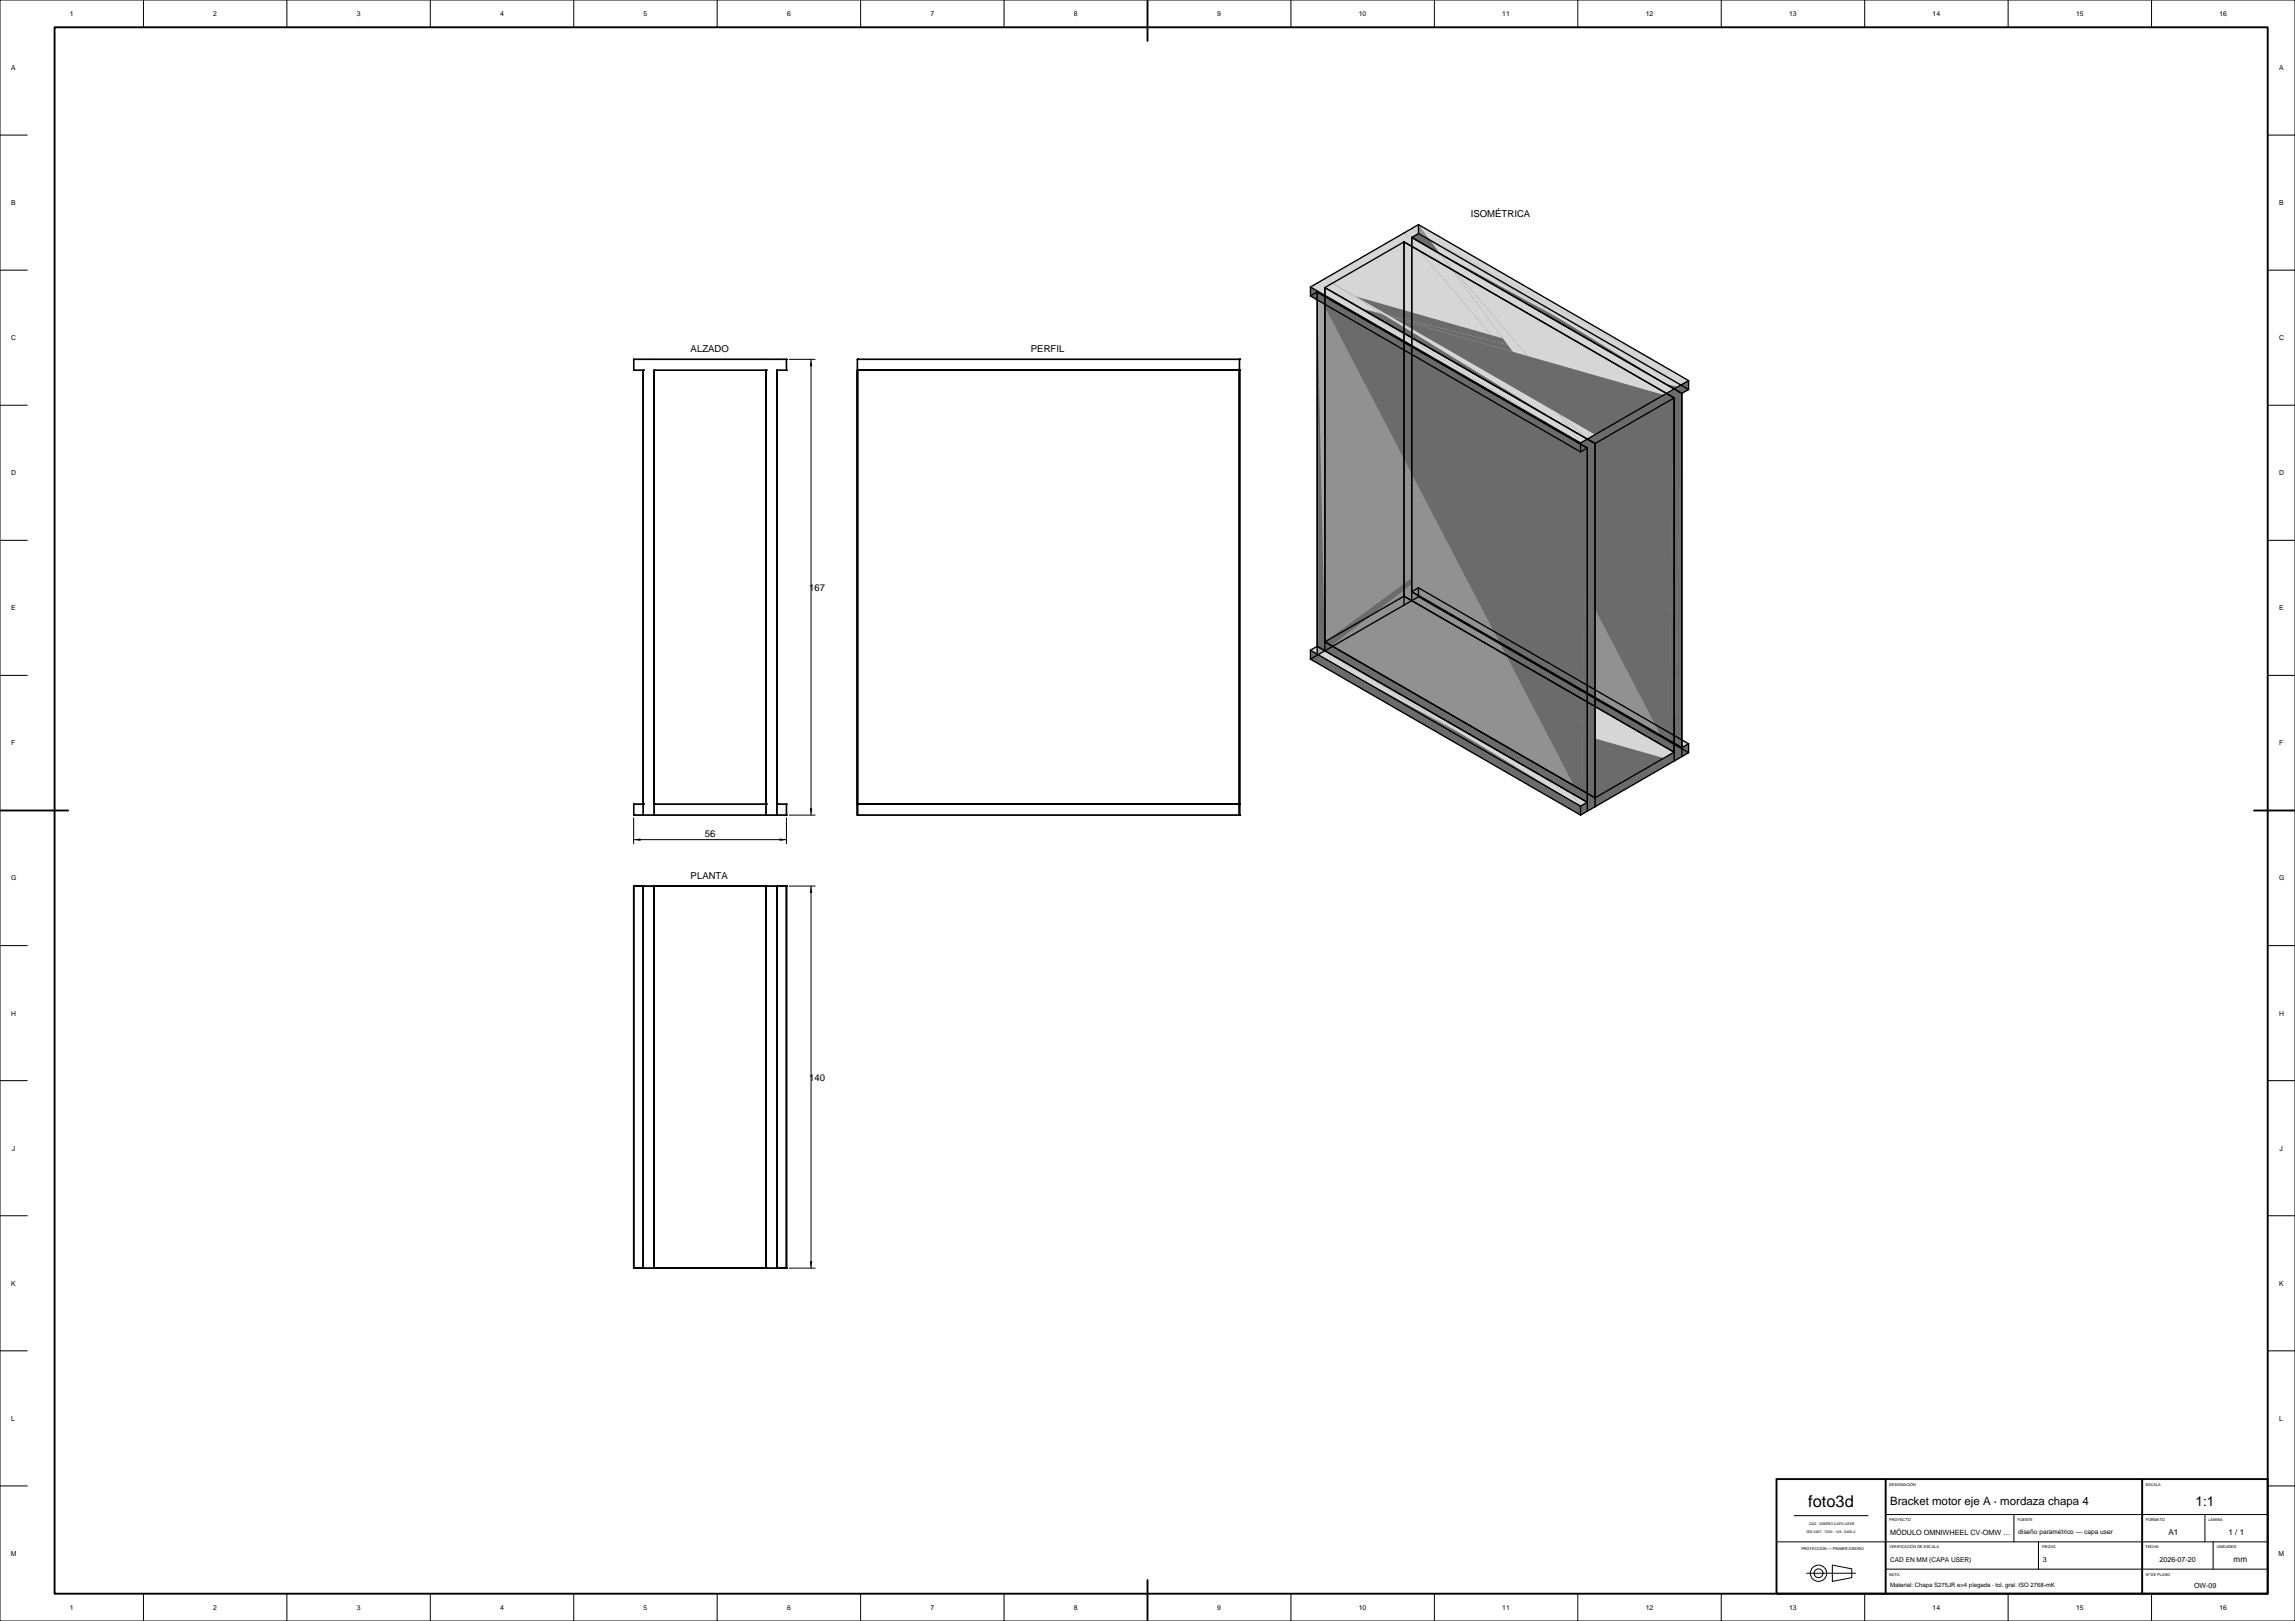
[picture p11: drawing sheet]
<svg xmlns="http://www.w3.org/2000/svg" width="841mm" height="594mm" viewBox="0 0 841 594" stroke-linecap="round" stroke-linejoin="round" font-family="sans-serif">
<defs><g id="words">
<text font-size="6" x="662.7" y="552.4">foto3d</text>
<text font-size="5" x="804.5" y="551.7">1:1</text>
<text font-size="4.2" x="692.6" y="551.4">Bracket motor eje A · mordaza chapa 4</text>
<g font-size="3.5">
<text x="539" y="79.6">ISOMÉTRICA</text>
<text x="253.1" y="128.9">ALZADO</text>
<text x="377.8" y="128.9">PERFIL</text>
<text x="296.5" y="216.4">167</text>
<text x="258.3" y="306.7">56</text>
<text x="253.1" y="321.9">PLANTA</text>
<text x="296.5" y="395.9">140</text>
</g>
<g font-size="3">
<text x="794.6" y="562.5">A1</text>
<text x="816.6" y="562.5">1 / 1</text>
<text x="818.5" y="572.5">mm</text>
</g>
<g font-size="2.6">
<text x="692.6" y="562.4">MÓDULO OMNIWHEEL CV-OMW …</text>
<text x="748.6" y="572.3">3</text>
<text x="791.4" y="572.3">2026-07-20</text>
<text x="804" y="581.8">OW-09</text>
</g>
<g font-size="2.5">
<text x="25.6" y="5.9">1</text>
<text x="78.1" y="5.9">2</text>
<text x="130.7" y="5.9">3</text>
<text x="183.3" y="5.9">4</text>
<text x="235.8" y="5.9">5</text>
<text x="288.4" y="5.9">6</text>
<text x="341" y="5.9">7</text>
<text x="393.5" y="5.9">8</text>
<text x="446.1" y="5.9">9</text>
<text x="498" y="5.9">10</text>
<text x="550.5" y="5.9">11</text>
<text x="603.1" y="5.9">12</text>
<text x="655.6" y="5.9">13</text>
<text x="708.2" y="5.9">14</text>
<text x="760.8" y="5.9">15</text>
<text x="813.3" y="5.9">16</text>
<text x="4.2" y="25.7">A</text>
<text x="835.2" y="25.7">A</text>
<text x="4.2" y="75.1">B</text>
<text x="835.2" y="75.1">B</text>
<text x="4.2" y="124.7">C</text>
<text x="835.2" y="124.7">C</text>
<text x="4.2" y="174.1">D</text>
<text x="835.2" y="174.1">D</text>
<text x="4.2" y="223.7">E</text>
<text x="835.2" y="223.7">E</text>
<text x="4.2" y="273.1">F</text>
<text x="835.2" y="273.1">F</text>
<text x="4.2" y="322.7">G</text>
<text x="835.2" y="322.7">G</text>
<text x="4.2" y="372.1">H</text>
<text x="835.2" y="372.1">H</text>
<text x="4.4" y="421.7">J</text>
<text x="835.4" y="421.7">J</text>
<text x="4.2" y="471.1">K</text>
<text x="835.2" y="471.1">K</text>
<text x="4.2" y="520.7">L</text>
<text x="835.2" y="520.7">L</text>
<text x="4" y="570.1">M</text>
<text x="835" y="570.1">M</text>
<text x="25.6" y="589.9">1</text>
<text x="78.1" y="589.9">2</text>
<text x="130.7" y="589.9">3</text>
<text x="183.3" y="589.9">4</text>
<text x="235.8" y="589.9">5</text>
<text x="288.4" y="589.9">6</text>
<text x="341" y="589.9">7</text>
<text x="393.5" y="589.9">8</text>
<text x="446.1" y="589.9">9</text>
<text x="498" y="589.9">10</text>
<text x="550.5" y="589.9">11</text>
<text x="603.1" y="589.9">12</text>
<text x="655.6" y="589.9">13</text>
<text x="708.2" y="589.9">14</text>
<text x="760.8" y="589.9">15</text>
<text x="813.3" y="589.9">16</text>
</g>
<g font-size="2.4">
<text x="739.6" y="562.3">diseño paramétrico — capa user</text>
<text x="692.6" y="572.3">CAD EN MM (CAPA USER)</text>
</g>
<text font-size="2.2" x="692.6" y="581.7">Material: Chapa S275JR e=4 plegada · tol. gral. ISO 2768-mK</text>
<g font-size="1.4">
<text x="692.3" y="544.4">DESIGNACIÓN</text>
<text x="786.3" y="544.4">ESCALA</text>
<text x="692.3" y="557.4">PROYECTO</text>
<text x="739.3" y="557.4">FUENTE</text>
<text x="786.3" y="557.4">FORMATO</text>
<text x="809.3" y="557.4">LÁMINA</text>
<text x="660.1" y="567.9">PROYECCIÓN — PRIMER DIEDRO</text>
<text x="692.3" y="567.4">VERIFICACIÓN DE ESCALA</text>
<text x="748.3" y="567.4">PIEZAS</text>
<text x="786.3" y="567.4">FECHA</text>
<text x="812.3" y="567.4">UNIDADES</text>
<text x="692.3" y="577.4">NOTA</text>
<text x="786.3" y="577.4">Nº DE PLANO</text>
</g>
<g font-size="1.3">
<text x="662" y="561.9">ISO 5457 · 7200 · 129 · 5456-2</text>
<text x="662.9" y="558.7">CAD · DISEÑO CAPA USER</text>
</g>
</g></defs>
<g fill="#a6a6a6">
<path d="M517.3 219.9l2.5-1.2-2.5 1.4z"/>
<path d="M517.3 216.8l2.5 1.9-2.5 1.2z"/>
<path d="M517.3 216.8l2.5-1.4v3.3z"/>
</g>
<path d="M517.3 216.8l2.5-1.4 3.7 5z" fill="#d6d6d6"/>
<g fill="#a6a6a6">
<path d="M485.5 235.6l29-14.3v.4z"/>
<path d="M485.5 235.2l29-16.7v2.8z"/>
<path d="M485.5 235.6l29-13.9-29 16.8z"/>
<path d="M485.5 235.2l29-13.9-29 14.3z"/>
</g>
<path d="M517.3 220.1l2.5-1.4 99 57.1z" fill="#6b6b6b"/>
<path d="M519.8 215.4l99 57.2-99-53.9z" fill="#919191"/>
<path d="M514.5 221.7l2.8-1.6 99 57.2z" fill="#6b6b6b"/>
<path d="M519.8 215.4l99 57.2-95.3-52.2z" fill="#d6d6d6"/>
<path d="M482.7 237v3.1l-2.5 1.4z" fill="#a6a6a6"/>
<path d="M480.2 241.5l2.5-1.4 6.2 3.6z" fill="#6b6b6b"/>
<g fill="#a6a6a6">
<path d="M480.2 238.3l2.5-1.3-2.5 4.5z"/>
<path d="M480.2 238.3l2.5-1.5z"/>
<path d="M514.5 88.6l2.8 131.5-2.8 1.6z"/>
</g>
<path d="M485.5 238.5l29-16.8 85.7 49.5z" fill="#6b6b6b"/>
<g fill="#d6d6d6">
<path d="M514.5 218.5l13.3 7.6 43.4 58.6z"/>
<path d="M485.5 235.2l29-16.7 56.7 66.2z"/>
</g>
<g fill="#6b6b6b">
<path d="M485.5 238.5l114.7 32.7-101.4-25.1z"/>
<path d="M517.3 220.1l101.5 55.7-8.7-2.1z"/>
</g>
<path d="M519.8 218.7l99 53.9v3.2z" fill="#919191"/>
<g fill="#6b6b6b">
<path d="M482.7 240.1l2.8-1.6 99 57.1z"/>
<path d="M514.5 221.7l101.8 55.6-2.8 1.6z"/>
</g>
<path d="M523.5 220.4l95.3 52.2-2.5 1.4z" fill="#d6d6d6"/>
<g fill="#6b6b6b">
<path d="M480.2 238.3l99 60.4-99-57.2z"/>
<path d="M480.2 241.5l8.7 2.2 90.3 55z"/>
</g>
<path d="M480.2 238.3l2.5-1.5 96.5 58.6z" fill="#d6d6d6"/>
<path d="M482.7 107l2.8 131.5-2.8 1.6z" fill="#a6a6a6"/>
<path d="M517.3 216.8l99-72.6-96.5 74z" fill="#919191"/>
<path d="M514.5 88.6l96.6 185.6-96.6-55.7z" fill="#6b6b6b"/>
<path d="M514.5 88.6l2.8-1.6v133.1z" fill="#a6a6a6"/>
<path d="M498.8 246.1l101.4 25.1 13.3 7.7z" fill="#6b6b6b"/>
<g fill="#d6d6d6">
<path d="M527.8 226.1l85.7 49.5-29 16.8z"/>
<path d="M527.8 226.1l56.7 66.3-13.3-7.7z"/>
</g>
<g fill="#6b6b6b">
<path d="M498.8 246.1l114.7 32.8-29 16.7z"/>
<path d="M610.1 273.7l8.7 2.1-2.5 1.5z"/>
<path d="M618.8 272.6v3.2l-2.5 1.5z"/>
<path d="M482.7 240.1l101.8 55.5-2.8 1.7z"/>
<path d="M616.3 274.2l2.5-1.6-2.5 4.7z"/>
<path d="M616.3 274l2.5-1.4-2.5 1.6z"/>
</g>
<path d="M482.7 236.8l92.8 53.6 3.7 5z" fill="#d6d6d6"/>
<g fill="#6b6b6b">
<path d="M488.9 243.7l92.8 53.6-2.5 1.4z"/>
<path d="M480.2 238.3l99 57.1v3.3z"/>
</g>
<g fill="#919191">
<path d="M485.5 235.2l99-72.7-96.6 74.1z"/>
<path d="M519.8 218.2l96.5-74v129.8z"/>
</g>
<path d="M482.7 107l96.5 185.6-96.5-55.8z" fill="#6b6b6b"/>
<path d="M482.7 107l2.8-1.6v133.1z" fill="#a6a6a6"/>
<path d="M517.3 87l99 57.2-99 72.6z" fill="#919191"/>
<g fill="#6b6b6b">
<path d="M584.5 295.6l29-19.5v2.8z"/>
<path d="M584.5 295.2l29-19.6v.5z"/>
</g>
<g fill="#a6a6a6">
<path d="M517.3 86.8l2.5-1.2-2.5 1.4z"/>
<path d="M519.8 82.3v3.3l-2.5 1.2z"/>
<path d="M517.3 83.7l2.5-1.4-2.5 4.5z"/>
<path d="M514.5 88.2l2.8-1.4v.2z"/>
<path d="M514.5 88.2l2.8-1.2-2.8 1.6z"/>
<path d="M514.5 85.4l2.8-1.7v3.1z"/>
<path d="M514.5 85.4l2.8 1.4-2.8 1.4z"/>
</g>
<path d="M517.3 83.7l2.5-1.4 3.7 5z" fill="#d6d6d6"/>
<g fill="#6b6b6b">
<path d="M584.5 295.2l29-19.1-29 19.5z"/>
<path d="M584.5 292.4l29-16.8-29 19.6z"/>
</g>
<g fill="#d6d6d6">
<path d="M514.5 85.4l2.8-1.7 10.5 9.3z"/>
<path d="M517.3 83.7l6.2 3.6 4.3 5.7z"/>
</g>
<g fill="#a6a6a6">
<path d="M485.5 102.6l29-14.4v.4z"/>
<path d="M485.5 102.1l29-16.7v2.8z"/>
</g>
<path d="M579.2 298.7l2.5-1.6z" fill="#6b6b6b"/>
<path d="M575.5 290.4l6.2 3.6-2.5 1.4z" fill="#d6d6d6"/>
<g fill="#6b6b6b">
<path d="M579.2 295.4l2.5 1.7-2.5 1.6z"/>
<path d="M579.2 295.4l2.5-1.4v3.1z"/>
</g>
<path d="M485.5 102.6l29-14-29 16.8z" fill="#a6a6a6"/>
<path d="M616.3 144.2v133.1l-2.8 1.6z" fill="#6b6b6b"/>
<path d="M487.9 236.6l96.6-74.1v129.9z" fill="#919191"/>
<path d="M485.5 102.1l29-13.9-29 14.4z" fill="#a6a6a6"/>
<path d="M613.5 145.8v129.8l-2.4-1.4z" fill="#6b6b6b"/>
<path d="M485.5 105.4l99 57.1-99 72.7z" fill="#919191"/>
<g fill="#6b6b6b">
<path d="M514.5 88.6l99 57.2-2.4 128.4z"/>
<path d="M517.3 87l2.5-1.4 99 57.1z"/>
</g>
<path d="M519.8 82.3l99 57.2-99-53.9z" fill="#919191"/>
<g fill="#a6a6a6">
<path d="M482.7 104l2.8-1.4v2.8z"/>
<path d="M482.7 104l2.8 1.4-2.8 1.6z"/>
<path d="M482.7 103.7l2.8-1.6v.5z"/>
</g>
<path d="M519.8 82.3l99 57.2-95.3-52.2z" fill="#d6d6d6"/>
<g fill="#a6a6a6">
<path d="M482.7 103.7l2.8-1.1-2.8 1.4z"/>
<path d="M480.2 105.2l2.5 1.8-2.5 1.4z"/>
<path d="M480.2 105.2l2.5-1.2v3z"/>
</g>
<path d="M480.2 108.4l2.5-1.4 6.2 3.6z" fill="#6b6b6b"/>
<path d="M480.2 105.2l2.5-1.5z" fill="#a6a6a6"/>
<path d="M485.5 105.4l29-16.8 85.7 49.5z" fill="#6b6b6b"/>
<g fill="#d6d6d6">
<path d="M523.5 87.3l90 55.2-85.7-49.5z"/>
<path d="M514.5 85.4l13.3 7.6 43.4 58.6z"/>
<path d="M485.5 102.1l29-16.7 56.7 66.2z"/>
</g>
<g fill="#6b6b6b">
<path d="M584.5 162.5v133.1l-2.8 1.7z"/>
<path d="M485.5 105.4l114.7 32.7-101.4-25.1z"/>
<path d="M581.7 164.2v129.8l-2.5-1.4z"/>
<path d="M482.7 107l99 57.2-2.5 128.4z"/>
<path d="M613.5 145.8l2.8-1.6-2.8 134.7z"/>
<path d="M517.3 87l101.5 55.7-8.7-2.1z"/>
</g>
<path d="M519.8 85.6l99 53.9v3.2z" fill="#919191"/>
<g fill="#d6d6d6">
<path d="M482.7 103.7l2.8-1.6 90 55.2z"/>
<path d="M523.5 87.3l95.3 52.2-2.5 1.4z"/>
</g>
<g fill="#6b6b6b">
<path d="M480.2 105.2l99 60.4-99-57.2z"/>
<path d="M480.2 108.4l8.7 2.2 90.3 55z"/>
</g>
<g fill="#d6d6d6">
<path d="M523.5 87.3l92.8 53.6-2.8 1.6z"/>
<path d="M480.2 105.2l2.5-1.5 96.5 58.6z"/>
</g>
<path d="M498.8 113l101.4 25.1 13.3 7.7z" fill="#6b6b6b"/>
<g fill="#d6d6d6">
<path d="M527.8 93l85.7 49.5-29 16.8z"/>
<path d="M527.8 93l56.7 66.3-13.3-7.7z"/>
</g>
<g fill="#6b6b6b">
<path d="M498.8 113l114.7 32.8-29 16.7z"/>
<path d="M581.7 164.2l2.8-1.7-2.8 134.8z"/>
</g>
<path d="M485.5 102.1l85.7 49.5 4.3 5.7z" fill="#d6d6d6"/>
<g fill="#6b6b6b">
<path d="M610.1 140.6l8.7 2.1-2.5 1.5z"/>
<path d="M616.3 141.1l2.5 1.6-2.5 1.5z"/>
<path d="M616.3 141.1l2.5-1.6v3.2z"/>
<path d="M616.3 141.1v3.1l-2.8 1.6z"/>
<path d="M616.3 140.9l2.5-1.4-2.5 1.6z"/>
</g>
<path d="M482.7 103.7l92.8 53.6 3.7 5z" fill="#d6d6d6"/>
<g fill="#6b6b6b">
<path d="M613.5 143l2.8-1.9-2.8 4.7z"/>
<path d="M613.5 143l2.8-2.1z"/>
<path d="M488.9 110.6l92.8 53.6-2.5 1.4z"/>
<path d="M613.5 142.5l2.8-1.6-2.8 2.1z"/>
<path d="M480.2 105.2l99 57.1v3.3z"/>
<path d="M584.5 162.5l29-19.5v2.8z"/>
<path d="M584.5 162.1l29-19.6v.5z"/>
<path d="M584.5 162.1l29-19.1-29 19.5z"/>
<path d="M584.5 159.3l29-16.8-29 19.6z"/>
</g>
<g fill="#d6d6d6">
<path d="M571.2 151.6l10.5 9.3-6.2-3.6z"/>
<path d="M571.2 151.6l13.3 7.7-2.8 1.6z"/>
</g>
<g fill="#6b6b6b">
<path d="M581.7 164.2l2.8-2.1v.4z"/>
<path d="M581.7 164l2.8-1.9-2.8 2.1z"/>
<path d="M584.5 159.3v2.8l-2.8 1.9z"/>
<path d="M579.2 165.6l2.5-1.6z"/>
<path d="M581.7 160.9l2.8-1.6-2.8 4.7z"/>
</g>
<path d="M575.5 157.3l6.2 3.6-2.5 1.4z" fill="#d6d6d6"/>
<g fill="#6b6b6b">
<path d="M581.7 160.9v3.1l-2.5 1.6z"/>
<path d="M579.2 162.3l2.5-1.4-2.5 4.7z"/>
</g>
<g fill="#000">
<path d="M297.2 131.7l.5 2.5h-.9zM296.8 296.2h.9l-.5 2.5zM232.2 307.7l2.5-.5v.9zM285.7 307.2l2.5 .5-2.5 .4zM297.2 324.7l.5 2.5h-.9zM296.8 462.2h.9l-.5 2.5z"/>
<circle cx="232.2" cy="131.7" r=".25"/>
<circle cx="232.2" cy="135.7" r=".25"/>
<circle cx="235.7" cy="135.7" r=".25"/>
<circle cx="239.7" cy="135.7" r=".25"/>
<circle cx="280.7" cy="135.7" r=".25"/>
<circle cx="284.7" cy="135.7" r=".25"/>
<circle cx="288.2" cy="135.7" r=".25"/>
<circle cx="288.2" cy="131.7" r=".25"/>
<circle cx="314.2" cy="135.7" r=".25"/>
<circle cx="314.2" cy="131.7" r=".25"/>
<circle cx="454.2" cy="131.7" r=".25"/>
<circle cx="454.2" cy="135.7" r=".25"/>
<circle cx="232.2" cy="298.7" r=".25"/>
<circle cx="232.2" cy="294.7" r=".25"/>
<circle cx="235.7" cy="294.7" r=".25"/>
<circle cx="239.7" cy="294.7" r=".25"/>
<circle cx="280.7" cy="294.7" r=".25"/>
<circle cx="284.7" cy="294.7" r=".25"/>
<circle cx="288.2" cy="298.7" r=".25"/>
<circle cx="288.2" cy="294.7" r=".25"/>
<circle cx="314.2" cy="298.7" r=".25"/>
<circle cx="314.2" cy="294.7" r=".25"/>
<circle cx="454.2" cy="298.7" r=".25"/>
<circle cx="454.2" cy="294.7" r=".25"/>
<circle cx="232.2" cy="324.7" r=".25"/>
<circle cx="235.7" cy="324.7" r=".25"/>
<circle cx="239.7" cy="324.7" r=".25"/>
<circle cx="280.7" cy="324.7" r=".25"/>
<circle cx="284.7" cy="324.7" r=".25"/>
<circle cx="288.2" cy="324.7" r=".25"/>
<circle cx="232.2" cy="464.7" r=".25"/>
<circle cx="235.7" cy="464.7" r=".25"/>
<circle cx="239.7" cy="464.7" r=".25"/>
<circle cx="280.7" cy="464.7" r=".25"/>
<circle cx="284.7" cy="464.7" r=".25"/>
<circle cx="288.2" cy="464.7" r=".25"/>
</g>
<g fill="none" stroke="#000" stroke-width=".5">
<path d="M514.5 88.6l-29 16.8M514.5 88.6v133.1M514.5 88.6l99 57.2M517.3 87v133.1M517.3 87l99 57.2M519.8 85.6l99 57.1M519.8 82.3v3.3M519.8 82.3l99 57.2M519.8 82.3l-39.6 22.9M519.8 85.6l-2.5 1.4M480.2 105.2l99 57.1M480.2 105.2v3.2"/>
<path d="M480.2 108.4l99 57.2M482.7 107l-2.5 1.4M482.7 107v133.1M482.7 107l99 57.2M485.5 105.4v133.1M485.5 105.4l99 57.1M314.2 135.7h140M314.2 131.7h140v167h-140zM600.2 138.1l13.3 7.7M618.8 139.5v3.2M618.8 139.5l-39.6 22.8M610.1 140.6l6.2 3.6"/>
<path d="M613.5 145.8l-29 16.7M613.5 145.8v133.1M616.3 144.2v133.1M618.8 142.7l-2.5 1.5M579.2 162.3v3.3M581.7 164.2l-2.5 1.4M581.7 164.2v133.1M584.5 162.5v133.1M514.5 218.5l13.3 7.6M519.8 215.4v3.3M519.8 218.7l99 57.1M519.8 215.4l99 57.2"/>
<path d="M519.8 215.4l-2.5 1.4 99 57.2 2.5-1.4M519.8 218.7l-2.5 1.4M480.2 238.3v3.2M480.2 238.3l99 57.1M480.2 238.3l2.5-1.5 99 57.2-2.5 1.4M485.5 235.2l29-16.7 99 57.1-29 16.8zM485.5 238.5l-2.8 1.6M514.5 221.7l-29 16.8M517.3 220.1l-2.8 1.6M480.2 241.5l99 57.2M482.7 240.1l-2.5 1.4M616.3 277.3l-31.8 18.3"/>
<path d="M618.8 272.6v3.2M618.8 275.8l-2.5 1.5M235.7 298.7v-163h-3.5v-4h56v4h-3.5v163M235.7 294.7h-3.5v4h56v-4h-3.5M239.7 298.7v-163h41v163M239.7 294.7h41M314.2 294.7h140M579.2 295.4v3.3M584.5 295.6l-5.3 3.1M232.2 324.7h56v140h-56zM235.7 324.7v140M239.7 324.7v140"/>
<path d="M280.7 324.7v140M284.7 324.7v140"/>
</g>
<g fill="none" stroke="#000" stroke-width=".37">
<path d="M0 0h841v594h-841zM52.6 0v10M105.1 0v10M157.7 0v10M210.2 0v10M262.8 0v10M315.4 0v10M367.9 0v10M420.5 0v10M473.1 0v10M525.6 0v10M578.2 0v10"/>
<path d="M630.7 0v10M683.3 0v10M735.9 0v10M788.4 0v10M0 49.5h10M831 49.5h10M0 99h10M831 99h10M289.2 131.7h9.5M297.2 131.7v167M0 148.5h10M831 148.5h10"/>
<path d="M0 198h10M831 198h10M0 247.5h10M831 247.5h10M0 297h10M232.2 299.7v9.5M288.2 299.7v9.5M289.2 298.7h9.5M831 297h10M232.2 307.7h56M289.2 324.7h9.5M297.2 324.7v140"/>
<path d="M0 346.5h10M831 346.5h10M0 396h10M831 396h10M0 445.5h10M831 445.5h10M289.2 464.7h9.5M0 495h10M831 495h10M0 544.5h10M657.5 555.4h27M691 555h140"/>
<path d="M738 555v10M808 555v10M831 544.5h10M651 565h180M662 576.5h18M671.5 573.5l7.1 1.4v3.2l-7.1 1.4zM691 575h140M747 565v10M811 565v10M52.6 584v10M105.1 584v10M157.7 584v10"/>
<path d="M210.2 584v10M262.8 584v10M315.4 584v10M367.9 584v10M420.5 584v10M473.1 584v10M525.6 584v10M578.2 584v10M630.7 584v10M683.3 584v10M735.9 584v10M788.4 584v10"/>
<circle cx="666.4" cy="576.5" r="2.99"/>
<circle cx="666.4" cy="576.5" r="1.61"/>
</g>
<path d="M20 10h811v574h-811zM420.5 0v15M0 297h25M826 297h15M651 542h180v42h-180zM691 542v42M785 542v42M420.5 579v15" fill="none" stroke="#000" stroke-width=".7"/>
<use href="#words"/>
</svg>
